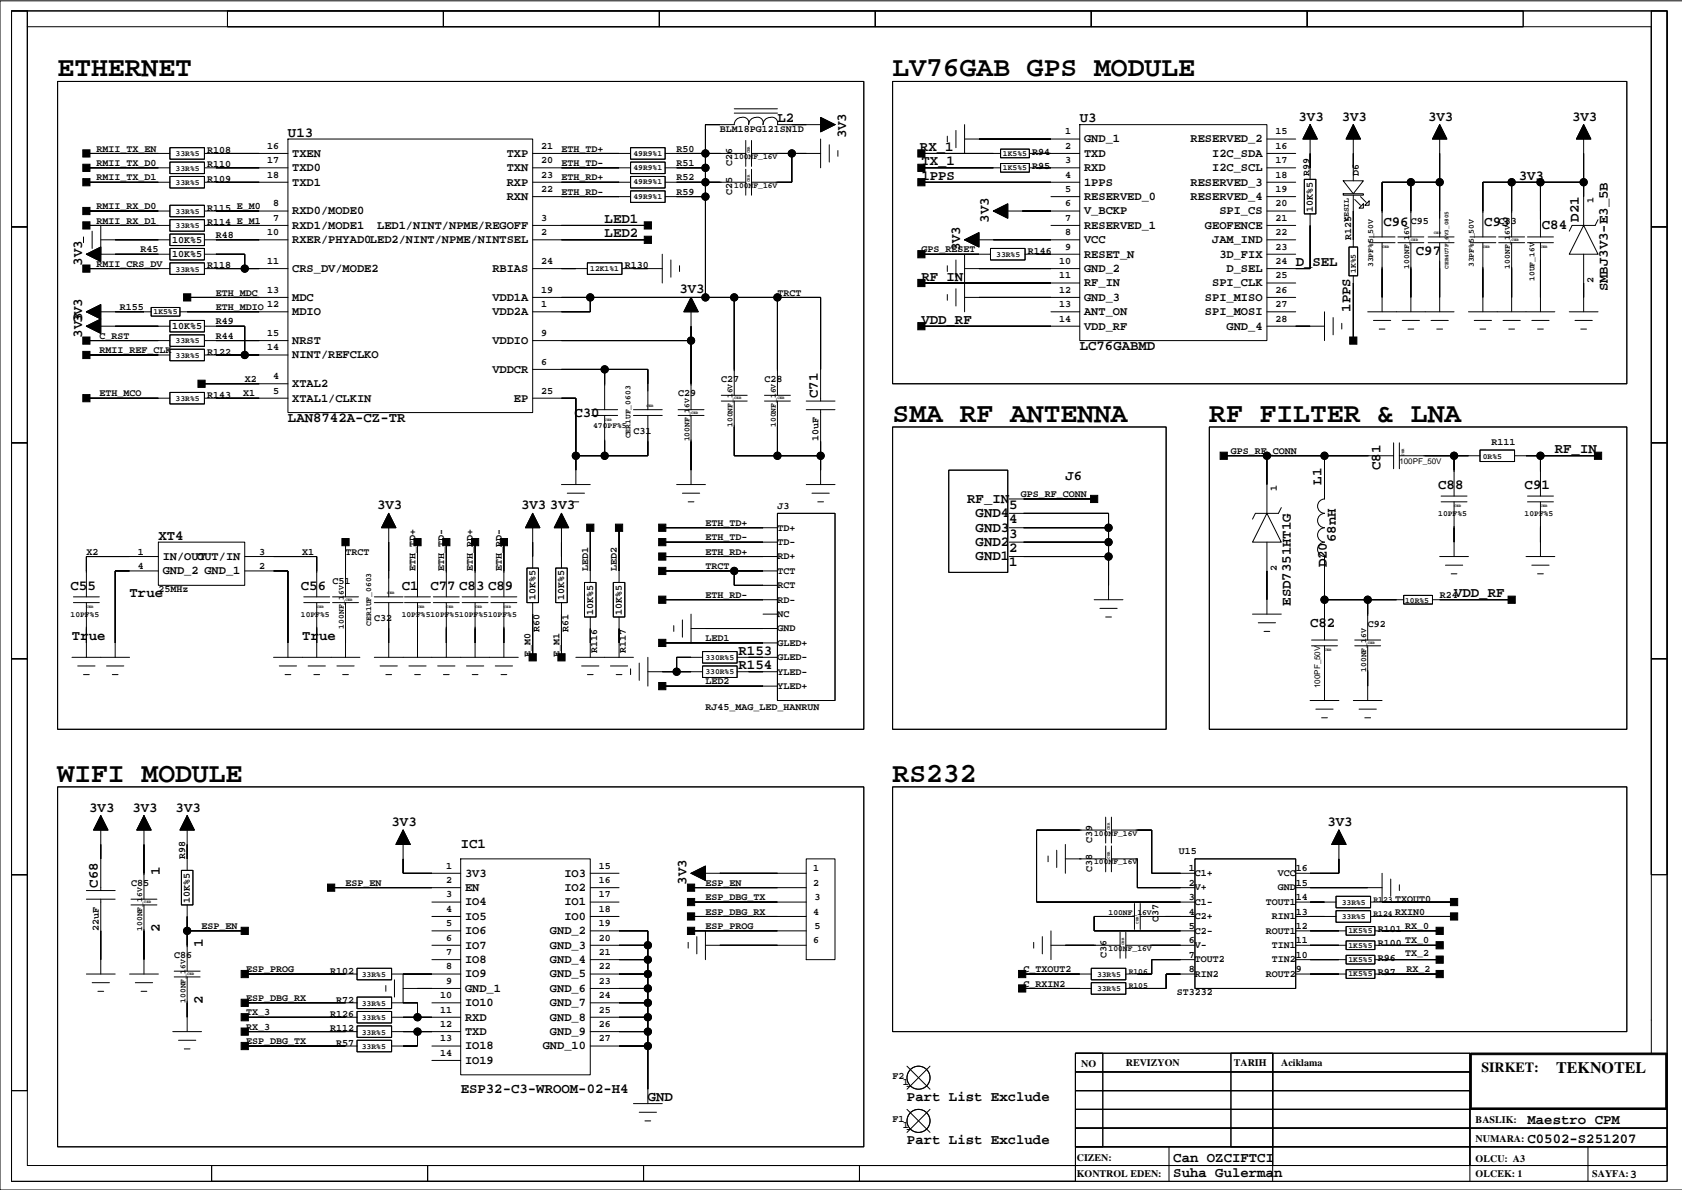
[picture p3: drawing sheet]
<svg xmlns="http://www.w3.org/2000/svg" width="297mm" height="210mm" viewBox="0 0 297 210" stroke-linecap="round" stroke-linejoin="round" font-family="sans-serif">
<defs><g id="words">
<g font-size="4.9">
<text x="10.2" y="13.5">ETHERNET</text>
<text x="157.4" y="13.5">LV76GAB GPS MODULE</text>
<text x="157.4" y="74.4">SMA RF ANTENNA</text>
<text x="213.3" y="74.4">RF FILTER &amp; LNA</text>
<text x="10.2" y="137.9">WIFI MODULE</text>
<text x="157.4" y="137.9">RS232</text>
</g>
<text font-size="2.8" x="274.5" y="189.3">TEKNOTEL</text>
<g font-size="2.5">
<text x="137.1" y="21.5">L2</text>
<text x="190.5" y="21.5">U3</text>
<text x="229.1" y="21.3">3V3</text>
<text x="236.7" y="21.3">3V3</text>
<text x="251.9" y="21.3">3V3</text>
<text x="277.3" y="21.3">3V3</text>
<text x="50.8" y="24.1">U13</text>
<text x="149.2" y="24.4" transform="rotate(-90 149.2 24.4)">3V3</text>
<text x="162.3" y="26.6">RX_1</text>
<text x="162.5" y="29.2">TX_1</text>
<text x="162.5" y="31.7">1PPS</text>
<text x="267.9" y="31.7">3V3</text>
<text x="106.7" y="39.3">LED1</text>
<text x="106.7" y="41.9">LED2</text>
<text x="174.4" y="39.3" transform="rotate(-90 174.4 39.3)">3V3</text>
<text x="244" y="39.8">C96</text>
<text x="261.8" y="39.8">C93</text>
<text x="272" y="40.3">C84</text>
<text x="278.5" y="39.1" transform="rotate(-90 278.5 39.1)">D21</text>
<text x="14.5" y="46.9" transform="rotate(-90 14.5 46.9)">3V3</text>
<text x="169.4" y="44.3" transform="rotate(-90 169.4 44.3)">3V3</text>
<text x="228.5" y="46.9">D_SEL</text>
<text x="249.8" y="45">C97</text>
<text x="119.9" y="51.8">3V3</text>
<text x="162.5" y="49.5">RF_IN</text>
<text x="283.6" y="51.4" transform="rotate(-90 283.6 51.4)">SMBJ3V3-E3_5B</text>
<text x="14.5" y="59.6" transform="rotate(-90 14.5 59.6)">3V3</text>
<text x="14.5" y="57" transform="rotate(-90 14.5 57)">3V3</text>
<text x="162.5" y="57.1">VDD_RF</text>
<text x="238.2" y="55" transform="rotate(-90 238.2 55)">1PPS</text>
<text x="190.5" y="61.8">LC76GABMD</text>
<text x="144.2" y="70.2" transform="rotate(-90 144.2 70.2)">C71</text>
<text x="50.8" y="74.5">LAN8742A-CZ-TR</text>
<text x="101.3" y="73.6">C30</text>
<text x="243.5" y="82.9" transform="rotate(-90 243.5 82.9)">C81</text>
<text x="274.3" y="80">RF_IN</text>
<text x="66.5" y="89.9">3V3</text>
<text x="91.9" y="89.9">3V3</text>
<text x="97" y="89.9">3V3</text>
<text x="170.6" y="88.7">RF_IN</text>
<text x="178" y="89.7">5</text>
<text x="187.9" y="84.7">J6</text>
<text x="233.1" y="85.5" transform="rotate(-90 233.1 85.5)">L1</text>
<text x="253.7" y="86.3">C88</text>
<text x="268.9" y="86.3">C91</text>
<text x="27.9" y="95.2">XT4</text>
<text x="172.1" y="91.2">GND4</text>
<text x="172.1" y="93.8">GND3</text>
<text x="178" y="94.8">3</text>
<text x="178" y="92.3">4</text>
<text x="235.6" y="95.6" transform="rotate(-90 235.6 95.6)">68nH</text>
<text x="172.1" y="96.3">GND2</text>
<text x="172.1" y="98.9">GND1</text>
<text x="178" y="99.9">1</text>
<text x="178" y="97.4">2</text>
<text x="234.1" y="100.1" transform="rotate(-90 234.1 100.1)">D20</text>
<text x="12.4" y="104.1">C55</text>
<text x="22.9" y="105.3">True</text>
<text x="53.1" y="104.1">C56</text>
<text x="70.8" y="104.1">C1</text>
<text x="75.9" y="104.1">C77 C83 C89</text>
<text x="227.7" y="106.8" transform="rotate(-90 227.7 106.8)">ESD7351HT1G</text>
<text x="256.5" y="105.3">VDD_RF</text>
<text x="12.7" y="113">True</text>
<text x="53.3" y="113">True</text>
<text x="231.1" y="110.7">C82</text>
<text x="130.3" y="115.5">R153</text>
<text x="130.3" y="118">R154</text>
<text x="15.7" y="143.2">3V3</text>
<text x="23.4" y="143.2">3V3</text>
<text x="31" y="143.2">3V3</text>
<text x="69.1" y="145.7">3V3</text>
<text x="81.3" y="149.7">IC1</text>
<text x="234.1" y="145.7">3V3</text>
<text x="28.2" y="154.3" transform="rotate(-90 28.2 154.3)">1</text>
<text x="17.3" y="156.6" transform="rotate(-90 17.3 156.6)">C68</text>
<text x="121.1" y="156.1" transform="rotate(-90 121.1 156.1)">3V3</text>
<text x="28.2" y="164.4" transform="rotate(-90 28.2 164.4)">2</text>
<text x="35.8" y="167" transform="rotate(-90 35.8 167)">1</text>
<text x="35.8" y="177.1" transform="rotate(-90 35.8 177.1)">2</text>
<text x="261.3" y="189.1">SIRKET:</text>
<text x="81.3" y="192.8">ESP32-C3-WROOM-02-H4</text>
<text x="114.3" y="194.2">GND</text>
<text x="160" y="194.2">Part List Exclude</text>
<text x="160" y="201.8">Part List Exclude</text>
<text x="269.4" y="198.3">Maestro CPM</text>
<text x="269.4" y="201.6">C0502-S251207</text>
<text x="207" y="204.9">Can OZCIFTCI</text>
<text x="207" y="207.7">Suha Gulerman</text>
</g>
<g font-size="2.1">
<text x="51.6" y="27.7">TXEN</text>
<text x="89.4" y="27.7">TXP</text>
<text x="191.2" y="25.1">GND_1</text>
<text x="191.2" y="27.7">TXD</text>
<text x="210" y="25.1">RESERVED_2</text>
<text x="213.8" y="27.7">I2C_SDA</text>
<text x="51.6" y="32.7">TXD1</text>
<text x="51.6" y="30.2">TXD0</text>
<text x="89.4" y="32.7">RXP</text>
<text x="89.4" y="35.3">RXN</text>
<text x="89.4" y="30.2">TXN</text>
<text x="191.2" y="30.2">RXD</text>
<text x="191.2" y="32.7">1PPS</text>
<text x="191.2" y="35.3">RESERVED_0</text>
<text x="210" y="32.7">RESERVED_3</text>
<text x="210" y="35.3">RESERVED_4</text>
<text x="213.8" y="30.2">I2C_SCL</text>
<text x="51.6" y="40.4">RXD1/MODE1</text>
<text x="51.6" y="37.8">RXD0/MODE0</text>
<text x="66.5" y="40.4">LED1/NINT/NPME/REGOFF</text>
<text x="191.2" y="37.8">V_BCKP</text>
<text x="191.2" y="40.4">RESERVED_1</text>
<text x="212.5" y="40.4">GEOFENCE</text>
<text x="215.1" y="37.8">SPI_CS</text>
<text x="51.6" y="42.9">RXER/PHYAD0LED2/NINT/NPME/NINTSEL</text>
<text x="51.6" y="48">CRS_DV/MODE2</text>
<text x="86.8" y="48">RBIAS</text>
<text x="191.2" y="42.9">VCC</text>
<text x="191.2" y="45.4">RESET_N</text>
<text x="191.2" y="48">GND_2</text>
<text x="213.8" y="42.9">JAM_IND</text>
<text x="215.1" y="45.4">3D_FIX</text>
<text x="216.4" y="48">D_SEL</text>
<text x="51.6" y="53.1">MDC</text>
<text x="86.8" y="53.1">VDD1A</text>
<text x="191.2" y="50.5">RF_IN</text>
<text x="191.2" y="53.1">GND_3</text>
<text x="212.5" y="53.1">SPI_MISO</text>
<text x="213.8" y="50.5">SPI_CLK</text>
<text x="51.6" y="55.6">MDIO</text>
<text x="86.8" y="55.6">VDD2A</text>
<text x="191.2" y="55.6">ANT_ON</text>
<text x="191.2" y="58.1">VDD_RF</text>
<text x="212.5" y="55.6">SPI_MOSI</text>
<text x="216.4" y="58.1">GND_4</text>
<text x="51.6" y="60.7">NRST</text>
<text x="51.6" y="63.2">NINT/REFCLKO</text>
<text x="86.8" y="65.8">VDDCR</text>
<text x="86.8" y="60.7">VDDIO</text>
<text x="51.6" y="68.3">XTAL2</text>
<text x="51.6" y="70.8">XTAL1/CLKIN</text>
<text x="90.7" y="70.8">EP</text>
<text x="28.7" y="98.8">IN/OUT</text>
<text x="28.7" y="101.3">GND_2 GND_1</text>
<text x="34.8" y="98.8">OUT/IN</text>
<text x="82" y="154.6">3V3</text>
<text x="99.5" y="154.6">IO3</text>
<text x="82" y="157.2">EN</text>
<text x="82" y="159.7">IO4</text>
<text x="99.5" y="157.2">IO2</text>
<text x="99.5" y="159.7">IO1</text>
<text x="82" y="162.2">IO5</text>
<text x="82" y="164.8">IO6</text>
<text x="82" y="167.3">IO7</text>
<text x="97" y="164.8">GND_2</text>
<text x="97" y="167.3">GND_3</text>
<text x="99.5" y="162.2">IO0</text>
<text x="82" y="169.9">IO8</text>
<text x="82" y="172.4">IO9</text>
<text x="97" y="169.9">GND_4</text>
<text x="97" y="172.4">GND_5</text>
<text x="82" y="174.9">GND_1</text>
<text x="82" y="177.5">IO10</text>
<text x="97" y="174.9">GND_6</text>
<text x="97" y="177.5">GND_7</text>
<text x="82" y="180">RXD</text>
<text x="82" y="182.6">TXD</text>
<text x="82" y="185.1">IO18</text>
<text x="95.7" y="185.1">GND_10</text>
<text x="97" y="180">GND_8</text>
<text x="97" y="182.6">GND_9</text>
<text x="82" y="187.6">IO19</text>
<text x="287.5" y="207.7">3</text>
</g>
<g font-size="1.8">
<text x="127" y="23.2">BLM18PG121SN1D</text>
<text x="187.9" y="23.7">1</text>
<text x="225" y="23.7">15</text>
<text x="17" y="26.8">RMII_TX_EN</text>
<text x="17" y="29.3">RMII_TX_D0</text>
<text x="36.6" y="27">R108</text>
<text x="36.6" y="29.5">R110</text>
<text x="47.1" y="26.2">16</text>
<text x="47.1" y="28.8">17</text>
<text x="95.5" y="28.8">20</text>
<text x="95.5" y="26.2">21</text>
<text x="99" y="26.8">ETH_TD+</text>
<text x="99" y="29.3">ETH_TD-</text>
<text x="119.4" y="26.8">R50</text>
<text x="119.4" y="29.3">R51</text>
<text x="129.1" y="29.3" transform="rotate(-90 129.1 29.3)">C26</text>
<text x="182.1" y="27.3">R94</text>
<text x="182.1" y="29.8">R95</text>
<text x="187.9" y="28.8">3</text>
<text x="187.9" y="26.2">2</text>
<text x="225" y="26.2">16</text>
<text x="225" y="28.8">17</text>
<text x="17" y="31.8">RMII_TX_D1</text>
<text x="36.6" y="32.1">R109</text>
<text x="47.1" y="31.3">18</text>
<text x="95.5" y="33.9">22</text>
<text x="95.5" y="31.3">23</text>
<text x="99" y="34.4">ETH_RD-</text>
<text x="99" y="31.8">ETH_RD+</text>
<text x="119.4" y="31.8">R52</text>
<text x="119.4" y="34.4">R59</text>
<text x="129.1" y="34.4" transform="rotate(-90 129.1 34.4)">C25</text>
<text x="187.9" y="33.9">5</text>
<text x="187.9" y="31.3">4</text>
<text x="225" y="31.3">18</text>
<text x="225" y="33.9">19</text>
<text x="231" y="31.1" transform="rotate(-90 231 31.1)">R99</text>
<text x="239.7" y="31" transform="rotate(-90 239.7 31)">D6</text>
<text x="281.1" y="35.7" transform="rotate(-90 281.1 35.7)">1</text>
<text x="17" y="39.4">RMII_RX_D1</text>
<text x="17" y="36.9">RMII_RX_D0</text>
<text x="36.6" y="39.7">R114 E_M1</text>
<text x="36.6" y="37.2">R115 E_M0</text>
<text x="38.1" y="42">R48</text>
<text x="47.1" y="41.5">10</text>
<text x="48.2" y="36.4">8</text>
<text x="48.2" y="38.9">7</text>
<text x="95.5" y="38.9">3</text>
<text x="95.5" y="41.5">2</text>
<text x="187.9" y="38.9">7</text>
<text x="187.9" y="36.4">6</text>
<text x="187.9" y="41.5">8</text>
<text x="225" y="41.5">22</text>
<text x="225" y="36.4">20</text>
<text x="225" y="38.9">21</text>
<text x="231.6" y="37.3" transform="rotate(-90 231.6 37.3)">10K%5</text>
<text x="248.9" y="39.4">C95</text>
<text x="264.4" y="39.4">C33</text>
<text x="17" y="47.1">RMII_CRS_DV</text>
<text x="24.8" y="44.5">R45</text>
<text x="30.4" y="42.8">10K%5</text>
<text x="30.4" y="45.3">10K%5</text>
<text x="36.6" y="47.3">R118</text>
<text x="47.1" y="46.6">11</text>
<text x="95.5" y="46.6">24</text>
<text x="110.2" y="47.3">R130</text>
<text x="162.5" y="44.5">GPS_RESET</text>
<text x="181.3" y="44.8">R146</text>
<text x="186.8" y="46.6">10</text>
<text x="187.9" y="44">9</text>
<text x="225" y="44">23</text>
<text x="225" y="46.6">24</text>
<text x="238.3" y="42.3" transform="rotate(-90 238.3 42.3)">R125</text>
<text x="38.1" y="52.1">ETH_MDC</text>
<text x="47.1" y="51.6">13</text>
<text x="95.5" y="51.6">19</text>
<text x="137.1" y="52.1">TRCT</text>
<text x="186.8" y="51.6">12</text>
<text x="186.8" y="49.1">11</text>
<text x="225" y="49.1">25</text>
<text x="225" y="51.6">26</text>
<text x="281.1" y="49.9" transform="rotate(-90 281.1 49.9)">2</text>
<text x="17.5" y="59.8">C_RST</text>
<text x="21.2" y="54.7">R155</text>
<text x="30.4" y="58">10K%5</text>
<text x="38.1" y="54.7">ETH_MDIO</text>
<text x="38.1" y="59.8">R44</text>
<text x="38.1" y="57.2">R49</text>
<text x="47.1" y="59.3">15</text>
<text x="47.1" y="54.2">12</text>
<text x="95.5" y="59.3">9</text>
<text x="95.5" y="54.2">1</text>
<text x="186.8" y="54.2">13</text>
<text x="186.8" y="56.7">14</text>
<text x="225" y="54.2">27</text>
<text x="225" y="56.7">28</text>
<text x="17.5" y="62.3">RMII_REF_CLK</text>
<text x="36.6" y="62.6">R122</text>
<text x="47.1" y="61.8">14</text>
<text x="95.5" y="64.3">6</text>
<text x="17.5" y="69.9">ETH_MCO</text>
<text x="36.6" y="70.2">R143</text>
<text x="42.9" y="69.9">X1</text>
<text x="43.2" y="67.4">X2</text>
<text x="48.2" y="69.4">5</text>
<text x="48.2" y="66.9">4</text>
<text x="95.5" y="69.4">25</text>
<text x="119.6" y="69.9">C29</text>
<text x="127.2" y="67.4">C27</text>
<text x="134.8" y="67.4">C28</text>
<text x="111.7" y="76.5">C31</text>
<text x="144.4" y="77.9" transform="rotate(-90 144.4 77.9)">10uF</text>
<text x="217.1" y="80.1">GPS_RF_CONN</text>
<text x="263.1" y="78.6">R111</text>
<text x="137.1" y="89.7">J3</text>
<text x="180.1" y="87.7">GPS_RF_CONN</text>
<text x="225.2" y="86.5" transform="rotate(-90 225.2 86.5)">1</text>
<text x="124.4" y="92.8">ETH_TD+</text>
<text x="124.4" y="95.3">ETH_TD-</text>
<text x="137.1" y="93.6">TD+</text>
<text x="15.2" y="97.9">X2</text>
<text x="24.3" y="97.9">1</text>
<text x="24.3" y="100.4">4</text>
<text x="45.7" y="100.4">2</text>
<text x="45.7" y="97.9">3</text>
<text x="53.3" y="97.9">X1</text>
<text x="60.9" y="97.9">TRCT</text>
<text x="73.3" y="100.7" transform="rotate(-90 73.3 100.7)">ETH_TD+</text>
<text x="78.4" y="100.7" transform="rotate(-90 78.4 100.7)">ETH_TD-</text>
<text x="83.4" y="100.7" transform="rotate(-90 83.4 100.7)">ETH_RD+</text>
<text x="88.5" y="100.7" transform="rotate(-90 88.5 100.7)">ETH_RD-</text>
<text x="103.7" y="100.7" transform="rotate(-90 103.7 100.7)">LED1</text>
<text x="108.8" y="100.7" transform="rotate(-90 108.8 100.7)">LED2</text>
<text x="124.4" y="97.9">ETH_RD+</text>
<text x="124.4" y="100.4">TRCT</text>
<text x="137.1" y="101.2">TCT</text>
<text x="137.1" y="98.7">RD+</text>
<text x="137.1" y="96.1">TD-</text>
<text x="225.2" y="100.7" transform="rotate(-90 225.2 100.7)">2</text>
<text x="27.9" y="104.5">25MHz</text>
<text x="58.7" y="102.9">C51</text>
<text x="94.5" y="105.9" transform="rotate(-90 94.5 105.9)">10K%5</text>
<text x="99.5" y="105.9" transform="rotate(-90 99.5 105.9)">10K%5</text>
<text x="124.4" y="105.5">ETH_RD-</text>
<text x="137.1" y="106.3">RD-</text>
<text x="137.1" y="103.7">RCT</text>
<text x="253.9" y="105.5">R24</text>
<text x="66" y="109.6">C32</text>
<text x="95.2" y="111.5" transform="rotate(-90 95.2 111.5)">R60</text>
<text x="100.3" y="111.5" transform="rotate(-90 100.3 111.5)">R61</text>
<text x="104.6" y="108.4" transform="rotate(-90 104.6 108.4)">10K%5</text>
<text x="109.7" y="108.4" transform="rotate(-90 109.7 108.4)">10K%5</text>
<text x="124.4" y="113.1">LED1</text>
<text x="137.1" y="113.9">GLED+</text>
<text x="137.1" y="111.4">GND</text>
<text x="137.1" y="108.8">NC</text>
<text x="241.2" y="110.6">C92</text>
<text x="93.6" y="115.9" transform="rotate(-90 93.6 115.9)">E_M0</text>
<text x="98.7" y="115.9" transform="rotate(-90 98.7 115.9)">E_M1</text>
<text x="105.3" y="115.1" transform="rotate(-90 105.3 115.1)">R116</text>
<text x="110.4" y="115.1" transform="rotate(-90 110.4 115.1)">R117</text>
<text x="137.1" y="119">YLED-</text>
<text x="137.1" y="116.4">GLED-</text>
<text x="124.4" y="125.3">RJ45_MAG_LED_HANRUN</text>
<text x="124.4" y="120.7">LED2</text>
<text x="137.1" y="121.5">YLED+</text>
<text x="192.6" y="148.7" transform="rotate(-90 192.6 148.7)">C39</text>
<text x="32.6" y="151.5" transform="rotate(-90 32.6 151.5)">R98</text>
<text x="78.7" y="153.2">1</text>
<text x="78.7" y="155.8">2</text>
<text x="105.6" y="155.8">16</text>
<text x="105.6" y="153.2">15</text>
<text x="143.4" y="153.7">1</text>
<text x="192.6" y="153.8" transform="rotate(-90 192.6 153.8)">C38</text>
<text x="207.9" y="150.7">U15</text>
<text x="209.7" y="153.7">1</text>
<text x="210.8" y="154.5">C1+</text>
<text x="225.4" y="154.5">VCC</text>
<text x="228.5" y="153.7">16</text>
<text x="23.1" y="156.3">C85</text>
<text x="33.5" y="159.2" transform="rotate(-90 33.5 159.2)">10K%5</text>
<text x="60.9" y="156.3">ESP_EN</text>
<text x="78.7" y="158.3">3</text>
<text x="78.7" y="160.8">4</text>
<text x="105.6" y="158.3">17</text>
<text x="105.6" y="160.8">18</text>
<text x="124.4" y="158.8">ESP_DBG_TX</text>
<text x="124.4" y="161.3">ESP_DBG_RX</text>
<text x="124.4" y="156.3">ESP_EN</text>
<text x="143.4" y="161.3">4</text>
<text x="143.4" y="156.3">2</text>
<text x="143.7" y="158.8">3</text>
<text x="209.7" y="156.3">2</text>
<text x="209.7" y="161.3">4</text>
<text x="209.7" y="158.8">3</text>
<text x="210.8" y="159.6">C1-</text>
<text x="210.8" y="157.1">V+</text>
<text x="223.3" y="159.6">TOUT1</text>
<text x="225.4" y="157.1">GND</text>
<text x="228.5" y="158.8">14</text>
<text x="228.5" y="161.3">13</text>
<text x="228.5" y="156.3">15</text>
<text x="246.1" y="159.1">TXOUT0</text>
<text x="246.1" y="161.3">RXIN0</text>
<text x="17.4" y="164.2" transform="rotate(-90 17.4 164.2)">22uF</text>
<text x="35.6" y="163.9">ESP_EN</text>
<text x="78.7" y="165.9">6</text>
<text x="78.7" y="163.4">5</text>
<text x="105.6" y="163.4">19</text>
<text x="105.6" y="165.9">20</text>
<text x="124.4" y="163.9">ESP_PROG</text>
<text x="143.4" y="166.4">6</text>
<text x="143.7" y="163.9">5</text>
<text x="204.4" y="162.5" transform="rotate(-90 204.4 162.5)">C37</text>
<text x="209.7" y="166.4">6</text>
<text x="209.7" y="163.9">5</text>
<text x="210.8" y="162.1">C2+</text>
<text x="210.8" y="164.7">C2-</text>
<text x="210.8" y="167.2">V-</text>
<text x="223.3" y="164.7">ROUT1</text>
<text x="224.3" y="162.1">RIN1</text>
<text x="224.3" y="167.2">TIN1</text>
<text x="228.5" y="166.4">11</text>
<text x="228.5" y="163.9">12</text>
<text x="243" y="166.9">R100</text>
<text x="243" y="164.4">R101</text>
<text x="247.8" y="166.4">TX_0</text>
<text x="247.8" y="163.9">RX_0</text>
<text x="30.7" y="169">C86</text>
<text x="43.4" y="171.5">ESP_PROG</text>
<text x="58.2" y="171.8">R102</text>
<text x="78.7" y="168.5">7</text>
<text x="78.7" y="171">8</text>
<text x="78.7" y="173.5">9</text>
<text x="105.6" y="168.5">21</text>
<text x="105.6" y="171">22</text>
<text x="105.6" y="173.5">23</text>
<text x="180.6" y="171.5">C_TXOUT2</text>
<text x="195.2" y="169" transform="rotate(-90 195.2 169)">C36</text>
<text x="209.7" y="171.5">8</text>
<text x="209.7" y="169">7</text>
<text x="210.8" y="169.8">TOUT2</text>
<text x="210.8" y="172.3">RIN2</text>
<text x="223.3" y="172.3">ROUT2</text>
<text x="224.3" y="169.8">TIN2</text>
<text x="228.5" y="171.5">9</text>
<text x="228.5" y="169">10</text>
<text x="243" y="172">R97</text>
<text x="243" y="169.5">R96</text>
<text x="247.8" y="168.7">TX_2</text>
<text x="248.1" y="171.5">RX_2</text>
<text x="43.4" y="179.1">TX_3</text>
<text x="43.4" y="176.6">ESP_DBG_RX</text>
<text x="58.2" y="179.4">R126</text>
<text x="59.3" y="176.8">R72</text>
<text x="77.6" y="178.6">11</text>
<text x="77.6" y="176.1">10</text>
<text x="105.6" y="176.1">24</text>
<text x="105.6" y="178.6">25</text>
<text x="180.6" y="174">C_RXIN2</text>
<text x="207.6" y="175.6">ST3232</text>
<text x="43.4" y="181.7">RX_3</text>
<text x="43.4" y="184.2">ESP_DBG_TX</text>
<text x="58.2" y="181.9">R112</text>
<text x="59.3" y="184.4">R57</text>
<text x="77.6" y="181.1">12</text>
<text x="77.6" y="183.7">13</text>
<text x="105.6" y="181.1">26</text>
<text x="105.6" y="183.7">27</text>
<text x="77.6" y="186.2">14</text>
<text x="157.4" y="190.3">F2</text>
<text x="159.2" y="191.3">1</text>
<text x="190.7" y="188.3">NO</text>
<text x="198.6" y="188">REVIZYON</text>
<text x="217.6" y="188">TARIH</text>
<text x="226" y="188">Aciklama</text>
<text x="157.4" y="197.9">F1</text>
<text x="159.2" y="198.9">1</text>
<text x="260.3" y="201.5">NUMARA:</text>
<text x="260.3" y="198.2">BASLIK:</text>
<text x="189.9" y="204.8">CIZEN:</text>
<text x="189.9" y="207.6">KONTROL EDEN:</text>
<text x="260.3" y="207.6">OLCEK: 1</text>
<text x="260.3" y="205">OLCU: A3</text>
<text x="280.9" y="207.6">SAYFA:</text>
</g>
<g font-size="1.4">
<text x="31" y="27.6">33R%5</text>
<text x="111.7" y="27.5">49R9%1</text>
<text x="129.5" y="28.1">100NF_16V</text>
<text x="176.9" y="27.5">1K5%5</text>
<text x="31" y="30.1">33R%5</text>
<text x="31" y="32.7">33R%5</text>
<text x="111.7" y="30">49R9%1</text>
<text x="111.7" y="32.5">49R9%1</text>
<text x="111.7" y="35.1">49R9%1</text>
<text x="129.5" y="33.1">100NF_16V</text>
<text x="176.9" y="30">1K5%5</text>
<text x="31" y="40.3">33R%5</text>
<text x="31" y="37.7">33R%5</text>
<text x="237.9" y="39.2" transform="rotate(-90 237.9 39.2)">YESIL</text>
<text x="31" y="47.9">33R%5</text>
<text x="104.1" y="47.8">12K1%1</text>
<text x="175.7" y="45.4">33R%5</text>
<text x="242.2" y="47.1" transform="rotate(-90 242.2 47.1)">33PF%5_50V</text>
<text x="248.6" y="47.4" transform="rotate(-90 248.6 47.4)">100NF_16V</text>
<text x="260" y="47.1" transform="rotate(-90 260 47.1)">33PF%5_50V</text>
<text x="266.3" y="47.4" transform="rotate(-90 266.3 47.4)">100NF_16V</text>
<text x="239.2" y="48.1" transform="rotate(-90 239.2 48.1)">1K%5</text>
<text x="270.7" y="49.6" transform="rotate(-90 270.7 49.6)">10UF_16V</text>
<text x="27.1" y="55.4">1K5%5</text>
<text x="31" y="63.1">33R%5</text>
<text x="31" y="60.6">33R%5</text>
<text x="31" y="70.7">33R%5</text>
<text x="104.6" y="75.6">470PF%5</text>
<text x="111.2" y="77.3" transform="rotate(-90 111.2 77.3)">CER1UF_0603</text>
<text x="121.6" y="77.9" transform="rotate(-90 121.6 77.9)">100NF_16V</text>
<text x="129.2" y="75.3" transform="rotate(-90 129.2 75.3)">100NF_16V</text>
<text x="136.8" y="75.3" transform="rotate(-90 136.8 75.3)">100NF_16V</text>
<text x="246.8" y="81.9">100PF_50V</text>
<text x="261.6" y="80.9">0R%5</text>
<text x="253.7" y="91.1">10PF%5</text>
<text x="268.9" y="91.1">10PF%5</text>
<text x="247.8" y="106.3">10R%5</text>
<text x="12.4" y="108.8">10PF%5</text>
<text x="53.1" y="108.8">10PF%5</text>
<text x="60.6" y="110.9" transform="rotate(-90 60.6 110.9)">100NF_16V</text>
<text x="65.5" y="110.4" transform="rotate(-90 65.5 110.4)">CER1UF_0603</text>
<text x="70.8" y="108.8">10PF%510PF%510PF%510PF%5</text>
<text x="124.4" y="116.3">330R%5</text>
<text x="124.4" y="118.9">330R%5</text>
<text x="240.9" y="118.5" transform="rotate(-90 240.9 118.5)">100NF_16V</text>
<text x="232.9" y="121.4" transform="rotate(-90 232.9 121.4)">100PF_50V</text>
<text x="193" y="147.4">100NF_16V</text>
<text x="193" y="152.5">100NF_16V</text>
<text x="195.5" y="161.4">100NF_16V</text>
<text x="236.7" y="159.6">33R%5</text>
<text x="242.3" y="159.1">R123</text>
<text x="242.3" y="161.7">R124</text>
<text x="25.1" y="164.2" transform="rotate(-90 25.1 164.2)">100NF_16V</text>
<text x="195.5" y="167.7">100NF_16V</text>
<text x="236.7" y="162.2">33R%5</text>
<text x="237.9" y="167.1">1K5%5</text>
<text x="237.9" y="164.6">1K5%5</text>
<text x="63.8" y="172.3">33R%5</text>
<text x="193.5" y="172.3">33R%5</text>
<text x="199.1" y="171.8">R106</text>
<text x="237.9" y="172.2">1K5%5</text>
<text x="237.9" y="169.7">1K5%5</text>
<text x="32.7" y="176.9" transform="rotate(-90 32.7 176.9)">100NF_16V</text>
<text x="63.8" y="179.9">33R%5</text>
<text x="63.8" y="177.4">33R%5</text>
<text x="193.5" y="174.9">33R%5</text>
<text x="199.1" y="174.4">R105</text>
<text x="63.8" y="182.5">33R%5</text>
<text x="63.8" y="185">33R%5</text>
</g>
<text font-size="1.1" x="255.5" y="47.4" transform="rotate(-90 255.5 47.4)">CER4U7F_6V3_0805</text>
<g font-size=".7">
<text x="132.2" y="27.1" transform="rotate(-90 132.2 27.1)">CER</text>
<text x="132.2" y="32.1" transform="rotate(-90 132.2 32.1)">CER</text>
<text x="252.9" y="41.3">CER</text>
<text x="243.8" y="43.7">CER</text>
<text x="248.9" y="42.5">CER</text>
<text x="261.6" y="43.7">CER</text>
<text x="266.6" y="42.5">CER</text>
<text x="271.7" y="43.7">CER</text>
<text x="114" y="71.7">CER</text>
<text x="129.5" y="70.4">CER</text>
<text x="137.1" y="70.4">CER</text>
<text x="106.7" y="74.2">CER</text>
<text x="121.9" y="73">CER</text>
<text x="247.7" y="80.4" transform="rotate(-90 247.7 80.4)">CER</text>
<text x="256.5" y="89.4">CER</text>
<text x="271.7" y="89.4">CER</text>
<text x="15.2" y="107.2">CER</text>
<text x="55.9" y="107.2">CER</text>
<text x="60.9" y="106">CER</text>
<text x="68.3" y="104.8">CER</text>
<text x="73.6" y="107.2">CER</text>
<text x="78.7" y="107.2">CER</text>
<text x="83.8" y="107.2">CER</text>
<text x="88.9" y="107.2">CER</text>
<text x="241.2" y="113.6">CER</text>
<text x="233.6" y="114.8">CER</text>
<text x="195.7" y="146.4" transform="rotate(-90 195.7 146.4)">CER</text>
<text x="195.7" y="151.5" transform="rotate(-90 195.7 151.5)">CER</text>
<text x="25.4" y="159.3">CER</text>
<text x="198.3" y="166.7" transform="rotate(-90 198.3 166.7)">CER</text>
<text x="200.8" y="162.9" transform="rotate(-90 200.8 162.9)">CER</text>
<text x="33" y="172">CER</text>
</g>
</g></defs>
<g fill="none" stroke="#000" stroke-width=".18">
<path d="M2 1.9h2.8v38.1h-2.8zM2 1.9h292.1v206.5h-292.1zM4.8 1.9v203.7h184.9v2.8M4.8 4.7h286.5v181.1M10.2 14.4h142.2v114.2h-142.2zM40.1 1.9h38.1v2.8h-38.1zM78.2 1.9h38.1v2.8h-38.1zM116.3 1.9h38.1v2.8h-38.1zM129.5 20h7.6M129.5 19.2h7.6M154.4 1.9h38.1v2.8h-38.1zM157.4 14.4h129.6v53.3h-129.6z"/>
<path d="M192.5 1.9h38.1v2.8h-38.1zM230.6 1.9h38.1v2.8h-38.1zM291.3 1.9h2.8v38.1h-2.8zM296.7 .1h-296.7v209.8h296.7M15.2 39.8h14.8M15.2 37.2h14.8M15.2 32.1h14.8M15.2 29.6h14.8M15.2 27.1h14.8M17.8 39.8v5h12.2M30 26h6.1v2.1h-6.1zM30 28.6h6.1v2h-6.1z"/>
<path d="M30 31.1h6.1v2.1h-6.1zM30 38.7h6.1v2.1h-6.1zM30 36.2h6.1v2h-6.1zM36.1 39.8h14.7M36.1 37.2h14.7M36.1 32.1h14.7M36.1 29.6h14.7M36.1 27.1h14.7M50.8 24.5h43.2v48.3h-43.2zM94 39.8h20.3M94 32.1h17.2M94 29.6h17.2"/>
<path d="M94 27.1h17.2M94 34.7h17.2M111.2 26h6.1v2.1h-6.1zM111.2 28.6h6.1v2h-6.1zM111.2 31.1h6.1v2.1h-6.1zM111.2 33.7h6.1v2h-6.1zM117.3 32.1h14.2M117.3 29.6h7.1M117.3 27.1h14.2M117.3 34.7h7.1M129.5 22h.1M130.8 20.7h.1"/>
<path d="M131.5 24.8v4.6M131.5 29.9v4.5M132.1 22h.1M132.6 27.1h12.1M132.6 24.8v4.6M132.6 29.9v4.5M133.3 20.7h.1M134.6 22h.1M135.9 20.7h.1M139.7 27.1v5h-7.1M142.2 27.1h.1M144.7 20.7l2.6 1.3-2.6 1.3z"/>
<path d="M144.7 22h-7.6a1.02 1.02 0 0 0-1.2-1.3 1.27 1.27 0 0 0-1.3 1.3 1.02 1.02 0 0 0-1.3-1.3 1.27 1.27 0 0 0-1.3 1.3 1.02 1.02 0 0 0-1.2-1.3 1.27 1.27 0 0 0-1.3 1.3h-5.1v30.5M144.7 24.5v5.1M146.3 25.5v3.1M147.8 26.6v1M162.5 32.1h28M162.5 29.6h14M162.5 27.1h14M167.1 24v1M168.6 23v3M170.1 22v5.1M170.1 24.5h20.4M172.7 24.5h.1"/>
<path d="M175.2 37.2l2.6-1.2v2.5zM176.5 26.3h5.1v1.5h-5.1zM176.5 28.8h5.1v1.6h-5.1zM177.8 37.2h12.7M181.6 29.6h8.9M181.6 27.1h8.9M185.4 39.8h5.1M185.4 34.7h5.1M190.5 22h33v38.1h-33zM223.5 39.8h5M223.5 37.2h5M223.5 32.1h5"/>
<path d="M223.5 29.6h5M223.5 27.1h5M223.5 34.7h5M223.5 24.5h5M230.1 31.6h2v6.1h-2zM231.1 22l1.3 2.5h-2.6zM231.1 37.7v9.7h-7.6M231.1 24.5v7.1M236.9 31.9h3.6l-1.8 2.3zM236.9 34.2h3.6v.2h-3.6zM238.7 22l1.3 2.5h-2.6zM238.7 24.5v7.4"/>
<path d="M238.7 34.4v9.2M239 35.2l1 1M240 34.7l1 1M240.5 36v.7h-.8zM241.5 35.4v.8h-.8zM248.9 32.1v9.7M253.9 22l1.3 2.5h-2.5zM253.9 32.1h-10.1v9.7M253.9 24.5v17.3M266.6 32.1v9.7M271.7 32.1v9.7M279.3 22l1.3 2.5h-2.5z"/>
<path d="M279.3 39.8l2.6 5h-5.1zM279.3 32.1h-17.7v9.7M279.3 24.5v15.3M281.9 38.7l-.5 1.1h-4.1l-.5 1M2 40h2.8v38.1h-2.8zM14.7 41.8v1M15.2 44.8l2.6-1.2v2.5zM15.2 55l2.6-1.3v2.6zM15.2 57.5l2.6-1.2v2.5zM15.2 47.4h14.8M16.3 40.8v3M17.8 55h8.9"/>
<path d="M17.8 42.3h12.2M17.8 57.5h12.2M20.3 42.3h.1M26.7 54.2h5v1.6h-5zM30 46.4h6.1v2h-6.1zM30 41.3h6.1v2h-6.1zM30 43.8h6.1v2.1h-6.1zM30 59.1h6.1v2h-6.1zM30 56.5h6.1v2.1h-6.1zM31.7 55h19.1M33 52.5h17.8M36.1 44.8h7.1v2.6"/>
<path d="M36.1 47.4h14.7M36.1 57.5h7.1v5.1M36.1 42.3h14.7M94 52.5h50.7v18.2M94 47.4h9.6M94 42.3h20.3M103.6 46.4h6.1v2h-6.1zM104.1 52.5v2.5h-10.1M109.7 47.4h7.1M114.3 47.4h.1M116.8 44.8v5.1M118.3 45.9v3"/>
<path d="M119.9 46.9v1M121.9 52.5l1.3 2.5h-2.6zM121.9 55v17.3M129.5 52.5v17.2M137.1 52.5v17.2M162.5 44.8h12.2M162.5 57.5h28M162.5 49.9h28M167.1 46.9v1M167.1 52v1M168.6 45.9v3M168.6 50.9v3.1"/>
<path d="M170.1 42.3l2.6-1.3v2.6zM170.1 47.4h20.4M170.1 52.5h20.4M170.1 44.8v10.2M172.7 47.4h.1M172.7 52.5h.1M172.7 42.3h17.8M174.7 43.8h6.1v2.1h-6.1zM180.8 44.8h9.7M185.4 55h5.1M223.5 44.8h5M223.5 55h5"/>
<path d="M223.5 42.3h5M223.5 52.5h5M223.5 57.5h10.1M223.5 49.9h5M231.1 57.5h.1M233.6 55v5.1M235.2 56v3.1M236.7 57v1M237.9 43.6h1.6v5h-1.6zM238.7 48.6v11.5M241.2 55h15.3M241.5 42.8h4.6"/>
<path d="M241.5 41.8h4.6M242.3 56.5h3M243.3 58h1M243.8 52.5h.1M243.8 42.8v12.2M246.6 42.8h4.5M246.6 41.8h4.5M247.3 56.5h3.1M248.4 58h1M248.9 52.5h.1M248.9 42.8v12.2M251.9 42.8h4.6"/>
<path d="M251.9 41.8h4.6M252.4 56.5h3.1M253.4 58h1.1M253.9 52.5h.1M253.9 42.8v12.2M259 55h15.3M259.3 42.8h4.5M259.3 41.8h4.5M260 56.5h3.1M261.1 58h1M261.6 52.5h.1M261.6 42.8v12.2"/>
<path d="M264.4 42.8h4.5M264.4 41.8h4.5M265.1 56.5h3.1M266.1 58h1M266.6 52.5h.1M266.6 42.8v12.2M269.4 42.8h4.6M269.4 41.8h4.6M270.2 56.5h3M271.2 58h1M271.7 52.5h.1M271.7 42.8v12.2"/>
<path d="M276.8 55h5.1M277.8 56.5h3.1M278.8 58h1M279.3 52.5h.1M279.3 44.8v10.2M291.3 40h2.8v38.1h-2.8zM2 78.1h2.8v38.1h-2.8zM15.2 60.1h14.8M15.2 70.2h14.8M15.2 62.6h14.8M30 61.6h6.1v2h-6.1zM30 69.2h6.1v2.1h-6.1z"/>
<path d="M35.6 67.7h15.2M36.1 60.1h14.7M36.1 70.2h14.7M36.1 62.6h14.7M94 60.1h27.9M94 70.2h7.6v15.3M94 65.2h20.3v7.1M104.4 73.3h4.5M104.4 72.3h4.5M106.7 65.2v7.1M106.7 73.3v7.1M111.7 73.3h5.1"/>
<path d="M111.7 72.3h5.1M114.3 73.3v7.1h-12.7M119.6 73.3h4.6M119.6 72.3h4.6M121.9 73.3v12.2M127.2 70.7h4.6M127.2 69.7h4.6M129.5 70.7v9.7h15.2M134.8 70.7h4.6M134.8 69.7h4.6M137.1 70.7v9.7M142.2 72.3h5.1"/>
<path d="M142.2 70.7h5.1M144.7 72.3v13.2M157.4 75.3h48.3v53.3h-48.3zM213.3 75.3h73.7v53.3h-73.7zM245.8 78.1v4.6M246.8 78.1v4.6M261.1 79.4h6v2h-6zM291.3 78.1h2.8v38.1h-2.8zM27.9 95.6h15.3v7.6h-15.3zM27.9 98.2h-12.7v7.1M43.2 98.2h12.7v7.1M60.9 95.6v9.7"/>
<path d="M68.6 90.5l1.2 2.6h-2.5zM68.6 93.1v12.2M73.6 95.6v9.7M78.7 95.6v9.7M83.8 95.6v9.7M88.9 95.6v9.7M94 90.5l1.2 2.6h-2.5zM94 93.1v7.1M99 90.5l1.3 2.6h-2.5zM99 85.5h5.1M99 93.1v7.1M100.1 87h3"/>
<path d="M101.1 88.5h1M101.6 82.9h.1M104.1 93.1v9.6M109.2 93.1v9.6M116.8 98.2h20.3M116.8 95.6h20.3M116.8 93.1h20.3M119.4 85.5h5M120.4 87h3M121.4 88.5h1M121.9 82.9h.1M137.1 90.5h10.2v33.1h-10.2z"/>
<path d="M142.2 85.5h5.1M143.2 87h3.1M144.2 88.5h1.1M144.7 82.9h.1M167.3 82.9h10.5v18.1h-10.5zM178 98.2h17.5M178 95.6h17.5M178 93.1h17.5M178 90.5h17.5v15.3M178 88h15M215.9 80.4h29.9M223.5 90.5l2.5 5.1h-5.1z"/>
<path d="M223.5 80.4v10.1M223.5 95.6v12.7M226 89.5l-.5 1h-4.1l-.5 1.1M233.6 80.4v7.6a1.27 1.27 0 0 0-1.2 1.3 1.27 1.27 0 0 0 1.2 1.2 1.27 1.27 0 0 0-1.2 1.3 1.27 1.27 0 0 0 1.2 1.3 1.27 1.27 0 0 0-1.2 1.3 1.27 1.27 0 0 0 1.2 1.2 1.27 1.27 0 0 0-1.2 1.3 1.27 1.27 0 0 0 1.2 1.3v14.7M246.8 80.4h14.3M253.9 98.2h5.1M254.2 88.5h4.6M254.2 87.5h4.6M255 99.7h3M256.5 95.6h.1M256.5 80.4v7.1M256.5 88.5v9.7"/>
<path d="M267.1 80.4h14.8M269.2 98.2h5.1M269.4 88.5h4.6M269.4 87.5h4.6M270.2 99.7h3M271.7 95.6h.1M271.7 80.4v7.1M271.7 88.5v9.7M2 116.2h2.8v38.1h-2.8zM12.7 115.9h10.2M13 105.3h4.5M13 106.3h4.5"/>
<path d="M13.7 117.5h3.1M14.7 119h1M15.2 113.4h.1M15.2 106.3v9.6M18.8 117.5h3M19.8 119h1M20.3 113.4h.1M27.9 100.7h-7.6v15.2M43.2 100.7h7.6v15.2M48.2 115.9h15.3M49.3 117.5h3M50.3 119h1"/>
<path d="M50.8 113.4h.1M53.6 105.3h4.6M53.6 106.3h4.6M54.3 117.5h3.1M55.4 119h1M55.9 113.4h.1M55.9 106.3v9.6M58.7 105.3h4.5M58.7 106.3h4.5M59.4 117.5h3.1M60.4 119h1.1M60.9 113.4h.1"/>
<path d="M60.9 106.3v9.6M66 115.9h25.4M66 105.3h5.1M66 106.3h5.1M67 117.5h3.1M68.1 119h1M68.6 113.4h.1M68.6 106.3v9.6M71.4 105.3h4.5M71.4 106.3h4.5M72.1 117.5h3.1M73.1 119h1.1"/>
<path d="M73.6 113.4h.1M73.6 106.3v9.6M76.4 105.3h4.6M76.4 106.3h4.6M77.2 117.5h3M78.2 119h1M78.7 113.4h.1M78.7 106.3v9.6M81.5 105.3h4.6M81.5 106.3h4.6M82.3 117.5h3M83.3 119h1"/>
<path d="M83.8 113.4h.1M83.8 106.3v9.6M86.6 105.3h4.6M86.6 106.3h4.6M87.4 117.5h3M88.4 119h1M88.9 113.4h.1M88.9 106.3v9.6M92.9 100.2h2.1v6.1h-2.1zM94 106.3v9.6M98 100.2h2.1v6.1h-2.1zM99 106.3v9.6"/>
<path d="M101.6 115.9h10.1M102.6 117.5h3M103.1 102.7h2v6.1h-2zM103.6 119h1M104.1 113.4h.1M104.1 108.8v7.1M107.7 117.5h3M108.2 102.7h2v6.1h-2zM108.7 119h1M109.2 113.4h.1M109.2 108.8v7.1M111.2 118v1"/>
<path d="M112.8 117v3M114.3 118.5h9.6M114.3 115.9v5.1M116.8 118.5h.1M116.8 100.7h20.3M116.8 113.4h20.3M116.8 105.8h20.3M118.8 110.4v1M120.4 109.3v3.1M121.9 108.3v5.1M121.9 110.9h15.2M123.9 114.9h6.1v2.1h-6.1z"/>
<path d="M123.9 117.5h6.1v2h-6.1zM123.9 115.9h-4.5v2.6M124.4 110.9h.1M129.5 100.7v2.5h7.6M130 115.9h7.1M130 118.5h7.1M134.6 108.3h2.5M193 105.8h5.1M194 107.3h3.1M195 108.8h1M195.5 103.2h.1M220.9 108.3h5.1"/>
<path d="M221.9 109.8h3.1M223 111.4h1M223.5 105.8h.1M231.3 113.9h4.6M231.3 112.9h4.6M233.6 105.8h14M233.6 113.9v9.7M239 113.9h4.5M239 112.9h4.5M241.2 105.8v7.1M241.2 113.9v9.7M247.6 105h5.1v1.5h-5.1z"/>
<path d="M252.7 105.8h13.9M256 101.2h1M271.2 101.2h1M291.3 116.2h2.8v38.1h-2.8zM10.2 138.8h142.2v63.5h-142.2zM116.8 121h20.3M157.4 138.8h129.6v43.2h-129.6zM231.1 123.6h5.1M232.1 125.1h3.1M233.1 126.6h1M233.6 121h.1M238.7 123.6h5.1"/>
<path d="M239.7 125.1h3.1M240.7 126.6h1.1M241.2 121h.1M2 154.3h2.8v38.1h-2.8zM15.2 158.6h5.1M15.2 157.1h5.1M17.8 143.9l1.2 2.5h-2.5zM17.8 146.4v10.7M17.8 158.6v13.2M23.1 159.6h4.6M23.1 158.6h4.6M25.4 143.9l1.3 2.5h-2.6z"/>
<path d="M25.4 146.4v12.2M25.4 159.6v12.2M32 153.5h2v6.1h-2zM33 143.9l1.3 2.5h-2.6zM33 146.4v7.1M33 159.6v11.7M58.4 156.6h22.9M71.1 146.4l1.3 2.6h-2.6zM71.1 149v5h10.2M76.2 159.1h5.1M81.3 151.5h22.8v38.1h-22.8zM104.1 156.6h5.1"/>
<path d="M104.1 159.1h5.1M104.1 154h5.1M121.9 154l2.5-1.2v2.5zM121.9 156.6h20.3M121.9 159.1h20.3M124.4 154h17.8M142.2 151.5h5.1v17.8h-5.1zM184.9 151v1M186.4 150v3M187.9 149v5M187.9 151.5h7.1M190.5 151.5h.1"/>
<path d="M195 144.1v4.6M195 149.2v4.6M195 146.4h-12.2v12.7h28M196 151.5h4.6v5.1h10.2M196 144.1v4.6M196 149.2v4.6M196 146.4h7.2v7.6h7.6M200.1 159.4v4.5M201.1 159.4v4.5M210.8 151.5h17.7v22.9h-17.7zM228.5 156.6h15.3M228.5 159.1h7.2"/>
<path d="M235.7 158.1h6.1v2h-6.1zM236.2 146.4l1.2 2.6h-2.5zM236.2 149v5h-7.7M241.2 156.6h.1M241.8 159.1h14.7M243.8 154v5.1M245.3 155.1v3M246.8 156.1v1M15.2 171.8h5.1M16.3 173.3h3M17.3 174.9h1M17.8 169.3h.1"/>
<path d="M22.9 171.8h5M23.9 173.3h3M24.9 174.9h1M25.4 169.3h.1M30.7 172.3h4.6M30.7 171.3h4.6M33 179.4h.1M33 164.2h10.2M33 172.3v9.7M43.2 171.8h19.8M43.2 179.4h19.8M43.2 176.9h19.8"/>
<path d="M63 178.4h6.1v2h-6.1zM63 170.8h6.1v2h-6.1zM63 175.9h6.1v2h-6.1zM68.1 173.8v1.1M69.1 171.8h12.2M69.1 176.9h4.5v2.5M69.1 179.4h12.2M69.6 172.8v3.1M71.1 174.4h10.2M71.1 171.8v5.1M73.6 174.4h.1M76.2 166.7h5.1"/>
<path d="M76.2 161.7h5.1M76.2 164.2h5.1M76.2 169.3h5.1M76.2 176.9h5.1M104.1 166.7h10.2M104.1 161.7h5.1M104.1 171.8h10.2M104.1 164.2h10.2v30.5M104.1 169.3h10.2M104.1 174.4h10.2M104.1 179.4h10.2M104.1 176.9h10.2"/>
<path d="M121.4 166.2v1M121.9 161.7h20.3M121.9 164.2h20.3M122.9 165.2v3.1M124.4 166.7h17.8M124.4 164.2v5.1M127 166.7h.1M180.3 171.8h12.2M180.3 174.4h12.2M182.3 166.2v1M183.9 165.2v3.1M185.4 164.2v5.1"/>
<path d="M185.4 166.7h12.2M187.9 166.7h.1M192.5 170.8h6.1v2h-6.1zM192.5 173.3h6.1v2.1h-6.1zM197.6 164.4v4.6M198.6 166.7h12.2M198.6 164.4v4.6M200.1 161.7h-7.1v2.5h17.8M201.1 161.7h9.7M210.8 169.3h-7.6v2.5h-4.6M210.8 171.8h-5.1v2.6h-7.1M228.5 166.7h8.9"/>
<path d="M228.5 161.7h7.2M228.5 171.8h8.9M228.5 164.2h8.9M228.5 169.3h8.9M235.7 160.6h6.1v2.1h-6.1zM237.4 171h5.1v1.6h-5.1zM237.4 166h5.1v1.5h-5.1zM237.4 163.4h5.1v1.6h-5.1zM237.4 168.5h5.1v1.5h-5.1zM241.8 161.7h14.7M242.5 166.7h11.4M242.5 171.8h11.4"/>
<path d="M242.5 164.2h11.4M242.5 169.3h11.4M30.5 182h5.1M31.5 183.5h3M32.5 185h1M43.2 182h19.8M43.2 184.5h19.8M63 181h6.1v2h-6.1zM63 183.5h6.1v2h-6.1zM69.1 182h12.2M73.6 182v2.5h-4.5M76.2 184.5h5.1"/>
<path d="M76.2 187h5.1M104.1 182h10.2M104.1 184.5h10.2M111.7 194.7h5.1M112.8 196.2h3M113.8 197.7h1M114.3 192.1h.1M160 199.2h.5M160 195.7l4 4M160 191.6h.5M160 188.1l4 4M164 195.7l-4 4"/>
<path d="M164 188.1l-4 4M189.7 192.4h34.8v3.3h-34.8zM189.7 185.8h4.8v16.5h-4.8zM189.7 185.8h34.8v3.3h-34.8zM189.7 195.7h34.8v3.3h-34.8zM189.7 199h34.8v3.3h-34.8zM189.7 189.1h34.8v3.3h-34.8zM217.1 185.8h7.4v16.5h-7.4zM224.5 192.4h34.8v3.3h-34.8zM224.5 199h34.8v3.3h-34.8zM224.5 195.7h34.8v3.3h-34.8zM224.5 185.8h34.8v3.3h-34.8z"/>
<path d="M224.5 189.1h34.8v3.3h-34.8zM259.3 199h34.8v3.3h-34.8zM259.3 195.7h34.8v3.3h-34.8zM259.5 185.8h34.6M37.3 205.6h38.1v2.8h-38.1zM75.4 205.6h38.1v2.8h-38.1zM113.5 205.6h38.1v2.8h-38.1zM151.6 205.6h38.1v2.8h-38.1zM189.7 202.3h34.8v3.3h-34.8zM206.2 202.3v6.1M224.5 202.3h34.8v3.3h-34.8zM224.5 205.6v2.8"/>
<path d="M259.3 202.3h34.8v3.3h-34.8zM259.3 205.6v2.8M280.1 202.3v6.1"/>
<circle cx="124.4" cy="27.1" r=".63"/>
<circle cx="124.4" cy="32.1" r=".63"/>
<circle cx="124.4" cy="29.6" r=".63"/>
<circle cx="124.4" cy="34.7" r=".63"/>
<circle cx="139.7" cy="27.1" r=".63"/>
<circle cx="248.9" cy="32.1" r=".63"/>
<circle cx="253.9" cy="32.1" r=".63"/>
<circle cx="266.6" cy="32.1" r=".63"/>
<circle cx="271.7" cy="32.1" r=".63"/>
<circle cx="279.3" cy="32.1" r=".63"/>
<circle cx="43.2" cy="47.4" r=".63"/>
<circle cx="104.1" cy="52.5" r=".63"/>
<circle cx="124.4" cy="52.5" r=".63"/>
<circle cx="129.5" cy="52.5" r=".63"/>
<circle cx="137.1" cy="52.5" r=".63"/>
<circle cx="43.2" cy="62.6" r=".63"/>
<circle cx="106.7" cy="65.2" r=".63"/>
<circle cx="121.9" cy="60.1" r=".63"/>
<circle cx="101.6" cy="80.4" r=".63"/>
<circle cx="106.7" cy="80.4" r=".63"/>
<circle cx="137.1" cy="80.4" r=".63"/>
<circle cx="144.7" cy="80.4" r=".63"/>
<circle cx="195.5" cy="95.6" r=".63"/>
<circle cx="195.5" cy="93.1" r=".63"/>
<circle cx="195.5" cy="98.2" r=".63"/>
<circle cx="223.5" cy="80.4" r=".63"/>
<circle cx="233.6" cy="80.4" r=".63"/>
<circle cx="256.5" cy="80.4" r=".63"/>
<circle cx="271.7" cy="80.4" r=".63"/>
<circle cx="119.4" cy="118.5" r=".63"/>
<circle cx="129.5" cy="100.7" r=".63"/>
<circle cx="233.6" cy="105.8" r=".63"/>
<circle cx="241.2" cy="105.8" r=".63"/>
<circle cx="33" cy="164.2" r=".63"/>
<circle cx="73.6" cy="179.4" r=".63"/>
<circle cx="114.3" cy="174.4" r=".63"/>
<circle cx="114.3" cy="179.4" r=".63"/>
<circle cx="114.3" cy="171.8" r=".63"/>
<circle cx="114.3" cy="166.7" r=".63"/>
<circle cx="114.3" cy="176.9" r=".63"/>
<circle cx="114.3" cy="169.3" r=".63"/>
<circle cx="73.6" cy="182" r=".63"/>
<circle cx="114.3" cy="182" r=".63"/>
<circle cx="114.3" cy="184.5" r=".63"/>
<circle cx="162" cy="197.7" r="2.03"/>
<circle cx="162" cy="190.1" r="2.03"/>
</g>
<g fill="#000" stroke="#000" stroke-width=".18">
<path d="M14.6 31.5h1.3v1.3h-1.3z" fill-rule="evenodd"/>
<path d="M14.6 26.4h1.3v1.3h-1.3z" fill-rule="evenodd"/>
<path d="M14.6 29h1.3v1.2h-1.3z" fill-rule="evenodd"/>
<path d="M14.6 36.6h1.3v1.3h-1.3z" fill-rule="evenodd"/>
<path d="M15.2 32.1h12.7z" fill-rule="evenodd"/>
<path d="M15.2 27.1h12.7z" fill-rule="evenodd"/>
<path d="M15.2 29.6h12.7z" fill-rule="evenodd"/>
<path d="M15.2 39.8h12.7z" fill-rule="evenodd"/>
<path d="M15.2 37.2h12.7z" fill-rule="evenodd"/>
<path d="M38.1 29.6h7.6z" fill-rule="evenodd"/>
<path d="M38.1 27.1h7.6z" fill-rule="evenodd"/>
<path d="M38.1 32.1h7.6z" fill-rule="evenodd"/>
<path d="M38.1 39.8h7.6z" fill-rule="evenodd"/>
<path d="M38.1 37.2h7.6z" fill-rule="evenodd"/>
<path d="M99 27.1h10.2z" fill-rule="evenodd"/>
<path d="M99 34.7h10.2z" fill-rule="evenodd"/>
<path d="M99 32.1h10.2z" fill-rule="evenodd"/>
<path d="M99 29.6h10.2z" fill-rule="evenodd"/>
<path d="M99 39.8h15.3z" fill-rule="evenodd"/>
<path d="M124.4 22v5.1z" fill-rule="evenodd"/>
<path d="M119.4 32.1h5z" fill-rule="evenodd"/>
<path d="M119.4 29.6h5z" fill-rule="evenodd"/>
<path d="M119.4 27.1h5z" fill-rule="evenodd"/>
<path d="M119.4 34.7h5z" fill-rule="evenodd"/>
<path d="M124.4 29.6v2.5z" fill-rule="evenodd"/>
<path d="M124.4 27.1v2.5z" fill-rule="evenodd"/>
<path d="M124.4 32.1v2.6z" fill-rule="evenodd"/>
<path d="M124.4 34.7v17.8z" fill-rule="evenodd"/>
<path d="M124.4 22h2.6z" fill-rule="evenodd"/>
<path d="M124.4 32.1h2.6z" fill-rule="evenodd"/>
<path d="M124.4 27.1h2.6z" fill-rule="evenodd"/>
<path d="M137.1 27.1h2.6z" fill-rule="evenodd"/>
<path d="M137.1 32.1h2.6z" fill-rule="evenodd"/>
<path d="M139.7 27.1v5z" fill-rule="evenodd"/>
<path d="M139.7 22h2.5z" fill-rule="evenodd"/>
<path d="M139.7 27.1h2.5z" fill-rule="evenodd"/>
<path d="M144.7 20.7l2.6 1.3-2.6 1.3z" fill-rule="evenodd"/>
<path d="M161.9 26.4h1.3v1.3h-1.3z" fill-rule="evenodd"/>
<path d="M161.9 29h1.3v1.2h-1.3z" fill-rule="evenodd"/>
<path d="M161.9 31.5h1.3v1.3h-1.3z" fill-rule="evenodd"/>
<path d="M162.5 27.1h12.7z" fill-rule="evenodd"/>
<path d="M162.5 29.6h12.7z" fill-rule="evenodd"/>
<path d="M175.2 37.2l2.6-1.2v2.5z" fill-rule="evenodd"/>
<path d="M162.5 32.1h22.9z" fill-rule="evenodd"/>
<path d="M172.7 24.5h12.7z" fill-rule="evenodd"/>
<path d="M182.8 29.6h2.6z" fill-rule="evenodd"/>
<path d="M182.8 27.1h2.6z" fill-rule="evenodd"/>
<path d="M180.3 37.2h5.1z" fill-rule="evenodd"/>
<path d="M231.1 22l1.3 2.5h-2.6z" fill-rule="evenodd"/>
<path d="M231.1 39.8v7.6z" fill-rule="evenodd"/>
<path d="M231.1 27.1v2.5z" fill-rule="evenodd"/>
<path d="M238.7 22l1.3 2.5h-2.6z" fill-rule="evenodd"/>
<path d="M238.7 37.2v5.1z" fill-rule="evenodd"/>
<path d="M238.7 27.1v2.5z" fill-rule="evenodd"/>
<path d="M243.8 32.1v5.1z" fill-rule="evenodd"/>
<path d="M243.8 32.1h5.1z" fill-rule="evenodd"/>
<path d="M248.9 32.1v5.1z" fill-rule="evenodd"/>
<path d="M253.9 22l1.3 2.5h-2.5z" fill-rule="evenodd"/>
<path d="M253.9 32.1v5.1z" fill-rule="evenodd"/>
<path d="M253.9 27.1v5z" fill-rule="evenodd"/>
<path d="M248.9 32.1h5z" fill-rule="evenodd"/>
<path d="M261.6 32.1v5.1z" fill-rule="evenodd"/>
<path d="M266.6 32.1v5.1z" fill-rule="evenodd"/>
<path d="M261.6 32.1h5z" fill-rule="evenodd"/>
<path d="M266.6 32.1h5.1z" fill-rule="evenodd"/>
<path d="M271.7 32.1v5.1z" fill-rule="evenodd"/>
<path d="M279.3 22l1.3 2.5h-2.5z" fill-rule="evenodd"/>
<path d="M279.3 32.1v2.6z" fill-rule="evenodd"/>
<path d="M271.7 32.1h7.6z" fill-rule="evenodd"/>
<path d="M279.3 27.1v5z" fill-rule="evenodd"/>
<path d="M14.6 39.1h1.3v1.3h-1.3z" fill-rule="evenodd"/>
<path d="M14.6 46.7h1.3v1.3h-1.3z" fill-rule="evenodd"/>
<path d="M15.2 44.8l2.6-1.2v2.5z" fill-rule="evenodd"/>
<path d="M15.2 55l2.6-1.3v2.6z" fill-rule="evenodd"/>
<path d="M15.2 57.5l2.6-1.2v2.5z" fill-rule="evenodd"/>
<path d="M20.3 55h5.1z" fill-rule="evenodd"/>
<path d="M20.3 44.8h7.6z" fill-rule="evenodd"/>
<path d="M15.2 47.4h12.7z" fill-rule="evenodd"/>
<path d="M20.3 42.3h7.6z" fill-rule="evenodd"/>
<path d="M20.3 57.5h7.6z" fill-rule="evenodd"/>
<path d="M32.4 51.8h1.2v1.3h-1.2z" fill-rule="evenodd"/>
<path d="M38.1 47.4h5.1z" fill-rule="evenodd"/>
<path d="M38.1 44.8h5.1z" fill-rule="evenodd"/>
<path d="M43.2 44.8v2.6z" fill-rule="evenodd"/>
<path d="M38.1 57.5h5.1z" fill-rule="evenodd"/>
<path d="M43.2 57.5v5.1z" fill-rule="evenodd"/>
<path d="M43.2 47.4h2.5z" fill-rule="evenodd"/>
<path d="M33 52.5h12.7z" fill-rule="evenodd"/>
<path d="M33 55h12.7z" fill-rule="evenodd"/>
<path d="M38.1 42.3h7.6z" fill-rule="evenodd"/>
<path d="M99 47.4h2.6z" fill-rule="evenodd"/>
<path d="M99 52.5h5.1z" fill-rule="evenodd"/>
<path d="M104.1 52.5v2.5z" fill-rule="evenodd"/>
<path d="M99 55h5.1z" fill-rule="evenodd"/>
<path d="M113.6 39.1h1.3v1.3h-1.3z" fill-rule="evenodd"/>
<path d="M113.6 41.7h1.3v1.2h-1.3z" fill-rule="evenodd"/>
<path d="M99 42.3h15.3z" fill-rule="evenodd"/>
<path d="M111.7 47.4h2.6z" fill-rule="evenodd"/>
<path d="M121.9 57.5v2.6z" fill-rule="evenodd"/>
<path d="M121.9 52.5l1.3 2.5h-2.6z" fill-rule="evenodd"/>
<path d="M104.1 52.5h20.3z" fill-rule="evenodd"/>
<path d="M124.4 52.5h5.1z" fill-rule="evenodd"/>
<path d="M129.5 52.5v12.7z" fill-rule="evenodd"/>
<path d="M129.5 52.5h7.6z" fill-rule="evenodd"/>
<path d="M137.1 52.5v12.7z" fill-rule="evenodd"/>
<path d="M137.1 52.5h7.6z" fill-rule="evenodd"/>
<path d="M144.7 52.5v12.7z" fill-rule="evenodd"/>
<path d="M161.9 56.9h1.3v1.3h-1.3z" fill-rule="evenodd"/>
<path d="M161.9 49.3h1.3v1.3h-1.3z" fill-rule="evenodd"/>
<path d="M161.9 44.2h1.3v1.3h-1.3z" fill-rule="evenodd"/>
<path d="M170.1 42.3l2.6-1.3v2.6z" fill-rule="evenodd"/>
<path d="M162.5 44.8h10.2z" fill-rule="evenodd"/>
<path d="M162.5 57.5h22.9z" fill-rule="evenodd"/>
<path d="M162.5 49.9h22.9z" fill-rule="evenodd"/>
<path d="M175.2 42.3h10.2z" fill-rule="evenodd"/>
<path d="M172.7 47.4h12.7z" fill-rule="evenodd"/>
<path d="M172.7 52.5h12.7z" fill-rule="evenodd"/>
<path d="M182.8 44.8h2.6z" fill-rule="evenodd"/>
<path d="M228.5 47.4h2.6z" fill-rule="evenodd"/>
<path d="M228.5 57.5h2.6z" fill-rule="evenodd"/>
<path d="M238.7 49.9v10.2z" fill-rule="evenodd"/>
<path d="M243.8 47.4v5.1z" fill-rule="evenodd"/>
<path d="M248.9 47.4v5.1z" fill-rule="evenodd"/>
<path d="M253.9 47.4v5.1z" fill-rule="evenodd"/>
<path d="M261.6 47.4v5.1z" fill-rule="evenodd"/>
<path d="M266.6 47.4v5.1z" fill-rule="evenodd"/>
<path d="M271.7 47.4v5.1z" fill-rule="evenodd"/>
<path d="M279.3 49.9v2.6z" fill-rule="evenodd"/>
<path d="M14.6 62h1.3v1.3h-1.3z" fill-rule="evenodd"/>
<path d="M14.6 69.6h1.3v1.3h-1.3z" fill-rule="evenodd"/>
<path d="M14.6 59.4h1.3v1.3h-1.3z" fill-rule="evenodd"/>
<path d="M15.2 62.6h12.7z" fill-rule="evenodd"/>
<path d="M15.2 70.2h12.7z" fill-rule="evenodd"/>
<path d="M15.2 60.1h12.7z" fill-rule="evenodd"/>
<path d="M34.9 67.1h1.3v1.2h-1.3z" fill-rule="evenodd"/>
<path d="M38.1 62.6h5.1z" fill-rule="evenodd"/>
<path d="M38.1 70.2h7.6z" fill-rule="evenodd"/>
<path d="M35.6 67.7h10.1z" fill-rule="evenodd"/>
<path d="M38.1 60.1h7.6z" fill-rule="evenodd"/>
<path d="M43.2 62.6h2.5z" fill-rule="evenodd"/>
<path d="M101.6 70.2v10.2z" fill-rule="evenodd"/>
<path d="M99 70.2h2.6z" fill-rule="evenodd"/>
<path d="M106.7 65.2v2.5z" fill-rule="evenodd"/>
<path d="M99 65.2h7.7z" fill-rule="evenodd"/>
<path d="M106.7 77.9v2.5z" fill-rule="evenodd"/>
<path d="M106.7 65.2h7.6z" fill-rule="evenodd"/>
<path d="M114.3 65.2v2.5z" fill-rule="evenodd"/>
<path d="M114.3 77.9v2.5z" fill-rule="evenodd"/>
<path d="M99 60.1h22.9z" fill-rule="evenodd"/>
<path d="M121.9 60.1v7.6z" fill-rule="evenodd"/>
<path d="M121.9 77.9v5z" fill-rule="evenodd"/>
<path d="M129.5 75.3v5.1z" fill-rule="evenodd"/>
<path d="M137.1 75.3v5.1z" fill-rule="evenodd"/>
<path d="M144.7 77.9v2.5z" fill-rule="evenodd"/>
<path d="M238.1 59.4h1.2v1.3h-1.2z" fill-rule="evenodd"/>
<path d="M15.2 98.2v2.5z" fill-rule="evenodd"/>
<path d="M15.2 98.2h7.7z" fill-rule="evenodd"/>
<path d="M55.9 98.2v2.5z" fill-rule="evenodd"/>
<path d="M48.2 98.2h7.7z" fill-rule="evenodd"/>
<path d="M60.3 95h1.3v1.3h-1.3z" fill-rule="evenodd"/>
<path d="M60.9 95.6v5.1z" fill-rule="evenodd"/>
<path d="M68.6 90.5l1.2 2.6h-2.5z" fill-rule="evenodd"/>
<path d="M68.6 95.6v5.1z" fill-rule="evenodd"/>
<path d="M73 95h1.3v1.3h-1.3z" fill-rule="evenodd"/>
<path d="M73.6 95.6v5.1z" fill-rule="evenodd"/>
<path d="M78.1 95h1.3v1.3h-1.3z" fill-rule="evenodd"/>
<path d="M78.7 95.6v5.1z" fill-rule="evenodd"/>
<path d="M83.2 95h1.2v1.3h-1.2z" fill-rule="evenodd"/>
<path d="M83.8 95.6v5.1z" fill-rule="evenodd"/>
<path d="M88.2 95h1.3v1.3h-1.3z" fill-rule="evenodd"/>
<path d="M88.9 95.6v5.1z" fill-rule="evenodd"/>
<path d="M94 95.6v2.6z" fill-rule="evenodd"/>
<path d="M94 90.5l1.2 2.6h-2.5z" fill-rule="evenodd"/>
<path d="M99 95.6v2.6z" fill-rule="evenodd"/>
<path d="M99 90.5l1.3 2.6h-2.5z" fill-rule="evenodd"/>
<path d="M101.6 80.4v2.5z" fill-rule="evenodd"/>
<path d="M103.5 92.5h1.3v1.2h-1.3z" fill-rule="evenodd"/>
<path d="M104.1 93.1v7.6z" fill-rule="evenodd"/>
<path d="M101.6 80.4h5.1z" fill-rule="evenodd"/>
<path d="M108.6 92.5h1.2v1.2h-1.2z" fill-rule="evenodd"/>
<path d="M109.2 93.1v7.6z" fill-rule="evenodd"/>
<path d="M106.7 80.4h7.6z" fill-rule="evenodd"/>
<path d="M116.2 92.5h1.2v1.2h-1.2z" fill-rule="evenodd"/>
<path d="M116.2 95h1.2v1.3h-1.2z" fill-rule="evenodd"/>
<path d="M116.2 97.5h1.2v1.3h-1.2z" fill-rule="evenodd"/>
<path d="M116.8 93.1h17.8z" fill-rule="evenodd"/>
<path d="M116.8 95.6h17.8z" fill-rule="evenodd"/>
<path d="M116.8 98.2h17.8z" fill-rule="evenodd"/>
<path d="M129.5 80.4h7.6z" fill-rule="evenodd"/>
<path d="M144.7 80.4v2.5z" fill-rule="evenodd"/>
<path d="M137.1 80.4h7.6z" fill-rule="evenodd"/>
<path d="M192.4 87.4h1.2v1.2h-1.2z" fill-rule="evenodd"/>
<path d="M180.6 88h12.4z" fill-rule="evenodd"/>
<path d="M195.5 98.2v5z" fill-rule="evenodd"/>
<path d="M195.5 93.1v2.5z" fill-rule="evenodd"/>
<path d="M180.6 90.5h14.9z" fill-rule="evenodd"/>
<path d="M195.5 90.5v2.6z" fill-rule="evenodd"/>
<path d="M180.6 93.1h14.9z" fill-rule="evenodd"/>
<path d="M180.6 95.6h14.9z" fill-rule="evenodd"/>
<path d="M180.6 98.2h14.9z" fill-rule="evenodd"/>
<path d="M195.5 95.6v2.6z" fill-rule="evenodd"/>
<path d="M215.2 79.8h1.3v1.2h-1.3z" fill-rule="evenodd"/>
<path d="M223.5 80.4v5.1z" fill-rule="evenodd"/>
<path d="M215.9 80.4h7.6z" fill-rule="evenodd"/>
<path d="M223.5 80.4h10.1z" fill-rule="evenodd"/>
<path d="M233.6 80.4v2.5z" fill-rule="evenodd"/>
<path d="M233.6 80.4h7.6z" fill-rule="evenodd"/>
<path d="M256.5 93.1v2.5z" fill-rule="evenodd"/>
<path d="M251.4 80.4h5.1z" fill-rule="evenodd"/>
<path d="M256.5 80.4v2.5z" fill-rule="evenodd"/>
<path d="M256.5 80.4h2.5z" fill-rule="evenodd"/>
<path d="M271.7 80.4v2.5z" fill-rule="evenodd"/>
<path d="M269.2 80.4h2.5z" fill-rule="evenodd"/>
<path d="M271.7 93.1v2.5z" fill-rule="evenodd"/>
<path d="M281.2 79.8h1.3v1.2h-1.3z" fill-rule="evenodd"/>
<path d="M271.7 80.4h10.2z" fill-rule="evenodd"/>
<path d="M15.2 110.9v2.5z" fill-rule="evenodd"/>
<path d="M20.3 100.7v12.7z" fill-rule="evenodd"/>
<path d="M20.3 100.7h2.6z" fill-rule="evenodd"/>
<path d="M48.2 100.7h2.6z" fill-rule="evenodd"/>
<path d="M50.8 100.7v12.7z" fill-rule="evenodd"/>
<path d="M55.9 110.9v2.5z" fill-rule="evenodd"/>
<path d="M60.9 110.9v2.5z" fill-rule="evenodd"/>
<path d="M68.6 110.9v2.5z" fill-rule="evenodd"/>
<path d="M73.6 110.9v2.5z" fill-rule="evenodd"/>
<path d="M78.7 110.9v2.5z" fill-rule="evenodd"/>
<path d="M83.8 110.9v2.5z" fill-rule="evenodd"/>
<path d="M88.9 110.9v2.5z" fill-rule="evenodd"/>
<path d="M93.3 115.3h1.3v1.3h-1.3z" fill-rule="evenodd"/>
<path d="M94 108.3v7.6z" fill-rule="evenodd"/>
<path d="M98.4 115.3h1.3v1.3h-1.3z" fill-rule="evenodd"/>
<path d="M99 108.3v7.6z" fill-rule="evenodd"/>
<path d="M104.1 110.9v2.5z" fill-rule="evenodd"/>
<path d="M109.2 110.9v2.5z" fill-rule="evenodd"/>
<path d="M116.2 105.2h1.2v1.2h-1.2z" fill-rule="evenodd"/>
<path d="M116.2 112.8h1.2v1.2h-1.2z" fill-rule="evenodd"/>
<path d="M116.2 100.1h1.2v1.2h-1.2z" fill-rule="evenodd"/>
<path d="M116.8 118.5h2.6z" fill-rule="evenodd"/>
<path d="M119.4 115.9v2.6z" fill-rule="evenodd"/>
<path d="M119.4 118.5h2.5z" fill-rule="evenodd"/>
<path d="M119.4 115.9h2.5z" fill-rule="evenodd"/>
<path d="M129.5 100.7v2.5z" fill-rule="evenodd"/>
<path d="M116.8 100.7h12.7z" fill-rule="evenodd"/>
<path d="M116.8 105.8h17.8z" fill-rule="evenodd"/>
<path d="M116.8 113.4h17.8z" fill-rule="evenodd"/>
<path d="M124.4 110.9h10.2z" fill-rule="evenodd"/>
<path d="M129.5 103.2h5.1z" fill-rule="evenodd"/>
<path d="M129.5 100.7h5.1z" fill-rule="evenodd"/>
<path d="M132.1 118.5h2.5z" fill-rule="evenodd"/>
<path d="M132.1 115.9h2.5z" fill-rule="evenodd"/>
<path d="M223.5 100.7v5.1z" fill-rule="evenodd"/>
<path d="M233.6 118.5v2.5z" fill-rule="evenodd"/>
<path d="M233.6 105.8v2.5z" fill-rule="evenodd"/>
<path d="M233.6 103.2v2.6z" fill-rule="evenodd"/>
<path d="M241.2 118.5v2.5z" fill-rule="evenodd"/>
<path d="M241.2 105.8v2.5z" fill-rule="evenodd"/>
<path d="M233.6 105.8h7.6z" fill-rule="evenodd"/>
<path d="M241.2 105.8h5.1z" fill-rule="evenodd"/>
<path d="M266 105.2h1.3v1.2h-1.3z" fill-rule="evenodd"/>
<path d="M253.9 105.8h12.7z" fill-rule="evenodd"/>
<path d="M116.2 120.4h1.2v1.3h-1.2z" fill-rule="evenodd"/>
<path d="M116.8 121h17.8z" fill-rule="evenodd"/>
<path d="M17.8 143.9l1.2 2.5h-2.5z" fill-rule="evenodd"/>
<path d="M17.8 149v2.5z" fill-rule="evenodd"/>
<path d="M25.4 143.9l1.3 2.5h-2.6z" fill-rule="evenodd"/>
<path d="M25.4 149v5z" fill-rule="evenodd"/>
<path d="M33 143.9l1.3 2.5h-2.6z" fill-rule="evenodd"/>
<path d="M33 149v2.5z" fill-rule="evenodd"/>
<path d="M57.8 155.9h1.2v1.3h-1.2z" fill-rule="evenodd"/>
<path d="M71.1 146.4l1.3 2.6h-2.6z" fill-rule="evenodd"/>
<path d="M71.1 151.5v2.5z" fill-rule="evenodd"/>
<path d="M58.4 156.6h17.8z" fill-rule="evenodd"/>
<path d="M71.1 154h5.1z" fill-rule="evenodd"/>
<path d="M121.3 158.5h1.2v1.2h-1.2z" fill-rule="evenodd"/>
<path d="M121.3 155.9h1.2v1.3h-1.2z" fill-rule="evenodd"/>
<path d="M121.9 154l2.5-1.2v2.5z" fill-rule="evenodd"/>
<path d="M127 154h10.1z" fill-rule="evenodd"/>
<path d="M121.9 159.1h15.2z" fill-rule="evenodd"/>
<path d="M121.9 156.6h15.2z" fill-rule="evenodd"/>
<path d="M182.8 146.4v12.7z" fill-rule="evenodd"/>
<path d="M182.8 146.4h7.7z" fill-rule="evenodd"/>
<path d="M200.6 151.5v5.1z" fill-rule="evenodd"/>
<path d="M203.2 146.4v7.6z" fill-rule="evenodd"/>
<path d="M200.6 146.4h2.6z" fill-rule="evenodd"/>
<path d="M182.8 159.1h25.4z" fill-rule="evenodd"/>
<path d="M200.6 156.6h7.6z" fill-rule="evenodd"/>
<path d="M203.2 154h5z" fill-rule="evenodd"/>
<path d="M231.1 159.1h2.5z" fill-rule="evenodd"/>
<path d="M231.1 154h5.1z" fill-rule="evenodd"/>
<path d="M236.2 151.5v2.5z" fill-rule="evenodd"/>
<path d="M236.2 146.4l1.2 2.6h-2.5z" fill-rule="evenodd"/>
<path d="M231.1 156.6h10.1z" fill-rule="evenodd"/>
<path d="M255.8 158.5h1.3v1.2h-1.3z" fill-rule="evenodd"/>
<path d="M243.8 159.1h12.7z" fill-rule="evenodd"/>
<path d="M17.8 164.2v5.1z" fill-rule="evenodd"/>
<path d="M25.4 164.2v5.1z" fill-rule="evenodd"/>
<path d="M33 176.9v2.5z" fill-rule="evenodd"/>
<path d="M33 164.2v2.5z" fill-rule="evenodd"/>
<path d="M33 161.7v2.5z" fill-rule="evenodd"/>
<path d="M42.5 171.2h1.3v1.2h-1.3z" fill-rule="evenodd"/>
<path d="M42.5 176.3h1.3v1.2h-1.3z" fill-rule="evenodd"/>
<path d="M42.5 163.6h1.3v1.2h-1.3z" fill-rule="evenodd"/>
<path d="M33 164.2h10.2z" fill-rule="evenodd"/>
<path d="M43.2 179.4h17.7z" fill-rule="evenodd"/>
<path d="M43.2 171.8h17.7z" fill-rule="evenodd"/>
<path d="M43.2 176.9h17.7z" fill-rule="evenodd"/>
<path d="M71.1 176.9h2.5z" fill-rule="evenodd"/>
<path d="M73.6 176.9v2.5z" fill-rule="evenodd"/>
<path d="M71.1 179.4h2.5z" fill-rule="evenodd"/>
<path d="M71.1 171.8h5.1z" fill-rule="evenodd"/>
<path d="M73.6 179.4h2.6z" fill-rule="evenodd"/>
<path d="M73.6 174.4h2.6z" fill-rule="evenodd"/>
<path d="M109.2 171.8h5.1z" fill-rule="evenodd"/>
<path d="M109.2 169.3h5.1z" fill-rule="evenodd"/>
<path d="M114.3 166.7v2.6z" fill-rule="evenodd"/>
<path d="M114.3 171.8v2.6z" fill-rule="evenodd"/>
<path d="M114.3 169.3v2.5z" fill-rule="evenodd"/>
<path d="M109.2 174.4h5.1z" fill-rule="evenodd"/>
<path d="M114.3 164.2v2.5z" fill-rule="evenodd"/>
<path d="M109.2 166.7h5.1z" fill-rule="evenodd"/>
<path d="M114.3 176.9v2.5z" fill-rule="evenodd"/>
<path d="M109.2 176.9h5.1z" fill-rule="evenodd"/>
<path d="M114.3 174.4v2.5z" fill-rule="evenodd"/>
<path d="M109.2 164.2h5.1z" fill-rule="evenodd"/>
<path d="M109.2 179.4h5.1z" fill-rule="evenodd"/>
<path d="M114.3 179.4v2.6z" fill-rule="evenodd"/>
<path d="M121.3 161h1.2v1.3h-1.2z" fill-rule="evenodd"/>
<path d="M121.3 163.6h1.2v1.2h-1.2z" fill-rule="evenodd"/>
<path d="M121.9 161.7h15.2z" fill-rule="evenodd"/>
<path d="M121.9 164.2h15.2z" fill-rule="evenodd"/>
<path d="M127 166.7h10.1z" fill-rule="evenodd"/>
<path d="M179.7 171.2h1.2v1.2h-1.2z" fill-rule="evenodd"/>
<path d="M179.7 173.7h1.2v1.3h-1.2z" fill-rule="evenodd"/>
<path d="M180.3 171.8h10.2z" fill-rule="evenodd"/>
<path d="M180.3 174.4h10.2z" fill-rule="evenodd"/>
<path d="M187.9 166.7h5.1z" fill-rule="evenodd"/>
<path d="M193 161.7v2.5z" fill-rule="evenodd"/>
<path d="M193 161.7h2.5z" fill-rule="evenodd"/>
<path d="M200.6 171.8h2.6z" fill-rule="evenodd"/>
<path d="M203.2 169.3v2.5z" fill-rule="evenodd"/>
<path d="M205.7 171.8v2.6z" fill-rule="evenodd"/>
<path d="M200.6 174.4h5.1z" fill-rule="evenodd"/>
<path d="M205.7 161.7h2.5z" fill-rule="evenodd"/>
<path d="M193 164.2h15.2z" fill-rule="evenodd"/>
<path d="M203.2 166.7h5z" fill-rule="evenodd"/>
<path d="M203.2 169.3h5z" fill-rule="evenodd"/>
<path d="M205.7 171.8h2.5z" fill-rule="evenodd"/>
<path d="M231.1 161.7h2.5z" fill-rule="evenodd"/>
<path d="M231.1 169.3h5.1z" fill-rule="evenodd"/>
<path d="M231.1 164.2h5.1z" fill-rule="evenodd"/>
<path d="M231.1 171.8h5.1z" fill-rule="evenodd"/>
<path d="M231.1 166.7h5.1z" fill-rule="evenodd"/>
<path d="M253.3 171.2h1.3v1.2h-1.3z" fill-rule="evenodd"/>
<path d="M253.3 166.1h1.3v1.3h-1.3z" fill-rule="evenodd"/>
<path d="M253.3 168.6h1.3v1.3h-1.3z" fill-rule="evenodd"/>
<path d="M253.3 163.6h1.3v1.2h-1.3z" fill-rule="evenodd"/>
<path d="M243.8 171.8h10.1z" fill-rule="evenodd"/>
<path d="M243.8 166.7h10.1z" fill-rule="evenodd"/>
<path d="M243.8 169.3h10.1z" fill-rule="evenodd"/>
<path d="M243.8 164.2h10.1z" fill-rule="evenodd"/>
<path d="M255.8 161h1.3v1.3h-1.3z" fill-rule="evenodd"/>
<path d="M243.8 161.7h12.7z" fill-rule="evenodd"/>
<path d="M42.5 178.8h1.3v1.3h-1.3z" fill-rule="evenodd"/>
<path d="M42.5 181.3h1.3v1.3h-1.3z" fill-rule="evenodd"/>
<path d="M42.5 183.9h1.3v1.2h-1.3z" fill-rule="evenodd"/>
<path d="M43.2 182h17.7z" fill-rule="evenodd"/>
<path d="M43.2 184.5h17.7z" fill-rule="evenodd"/>
<path d="M71.1 182h2.5z" fill-rule="evenodd"/>
<path d="M73.6 182v2.5z" fill-rule="evenodd"/>
<path d="M71.1 184.5h2.5z" fill-rule="evenodd"/>
<path d="M73.6 182h2.6z" fill-rule="evenodd"/>
<path d="M114.3 182v2.5z" fill-rule="evenodd"/>
<path d="M109.2 184.5h5.1z" fill-rule="evenodd"/>
<path d="M114.3 184.5v7.6z" fill-rule="evenodd"/>
<path d="M109.2 182h5.1z" fill-rule="evenodd"/>
<path d="M259.3 185.8h.2v9.9h-.2z" fill-rule="evenodd"/>
<path d="M259.5 195.4h34.3v.3h-34.3z" fill-rule="evenodd"/>
<path d="M259.5 185.8h34.3v.2h-34.3z" fill-rule="evenodd"/>
<path d="M293.8 185.8h.3v9.9h-.3z" fill-rule="evenodd"/>
<circle cx="124.4" cy="27.1" r=".63"/>
<circle cx="124.4" cy="32.1" r=".63"/>
<circle cx="124.4" cy="29.6" r=".63"/>
<circle cx="124.4" cy="34.7" r=".63"/>
<circle cx="139.7" cy="27.1" r=".63"/>
<circle cx="248.9" cy="32.1" r=".63"/>
<circle cx="253.9" cy="32.1" r=".63"/>
<circle cx="266.6" cy="32.1" r=".63"/>
<circle cx="271.7" cy="32.1" r=".63"/>
<circle cx="279.3" cy="32.1" r=".63"/>
<circle cx="43.2" cy="47.4" r=".63"/>
<circle cx="104.1" cy="52.5" r=".63"/>
<circle cx="124.4" cy="52.5" r=".63"/>
<circle cx="129.5" cy="52.5" r=".63"/>
<circle cx="137.1" cy="52.5" r=".63"/>
<circle cx="43.2" cy="62.6" r=".63"/>
<circle cx="106.7" cy="65.2" r=".63"/>
<circle cx="121.9" cy="60.1" r=".63"/>
<circle cx="101.6" cy="80.4" r=".63"/>
<circle cx="106.7" cy="80.4" r=".63"/>
<circle cx="137.1" cy="80.4" r=".63"/>
<circle cx="144.7" cy="80.4" r=".63"/>
<circle cx="195.5" cy="95.6" r=".63"/>
<circle cx="195.5" cy="93.1" r=".63"/>
<circle cx="195.5" cy="98.2" r=".63"/>
<circle cx="223.5" cy="80.4" r=".63"/>
<circle cx="233.6" cy="80.4" r=".63"/>
<circle cx="256.5" cy="80.4" r=".63"/>
<circle cx="271.7" cy="80.4" r=".63"/>
<circle cx="119.4" cy="118.5" r=".63"/>
<circle cx="129.5" cy="100.7" r=".63"/>
<circle cx="233.6" cy="105.8" r=".63"/>
<circle cx="241.2" cy="105.8" r=".63"/>
<circle cx="33" cy="164.2" r=".63"/>
<circle cx="73.6" cy="179.4" r=".63"/>
<circle cx="114.3" cy="174.4" r=".63"/>
<circle cx="114.3" cy="179.4" r=".63"/>
<circle cx="114.3" cy="171.8" r=".63"/>
<circle cx="114.3" cy="166.7" r=".63"/>
<circle cx="114.3" cy="176.9" r=".63"/>
<circle cx="114.3" cy="169.3" r=".63"/>
<circle cx="73.6" cy="182" r=".63"/>
<circle cx="114.3" cy="182" r=".63"/>
<circle cx="114.3" cy="184.5" r=".63"/>
</g>
<use href="#words"/>
</svg>
